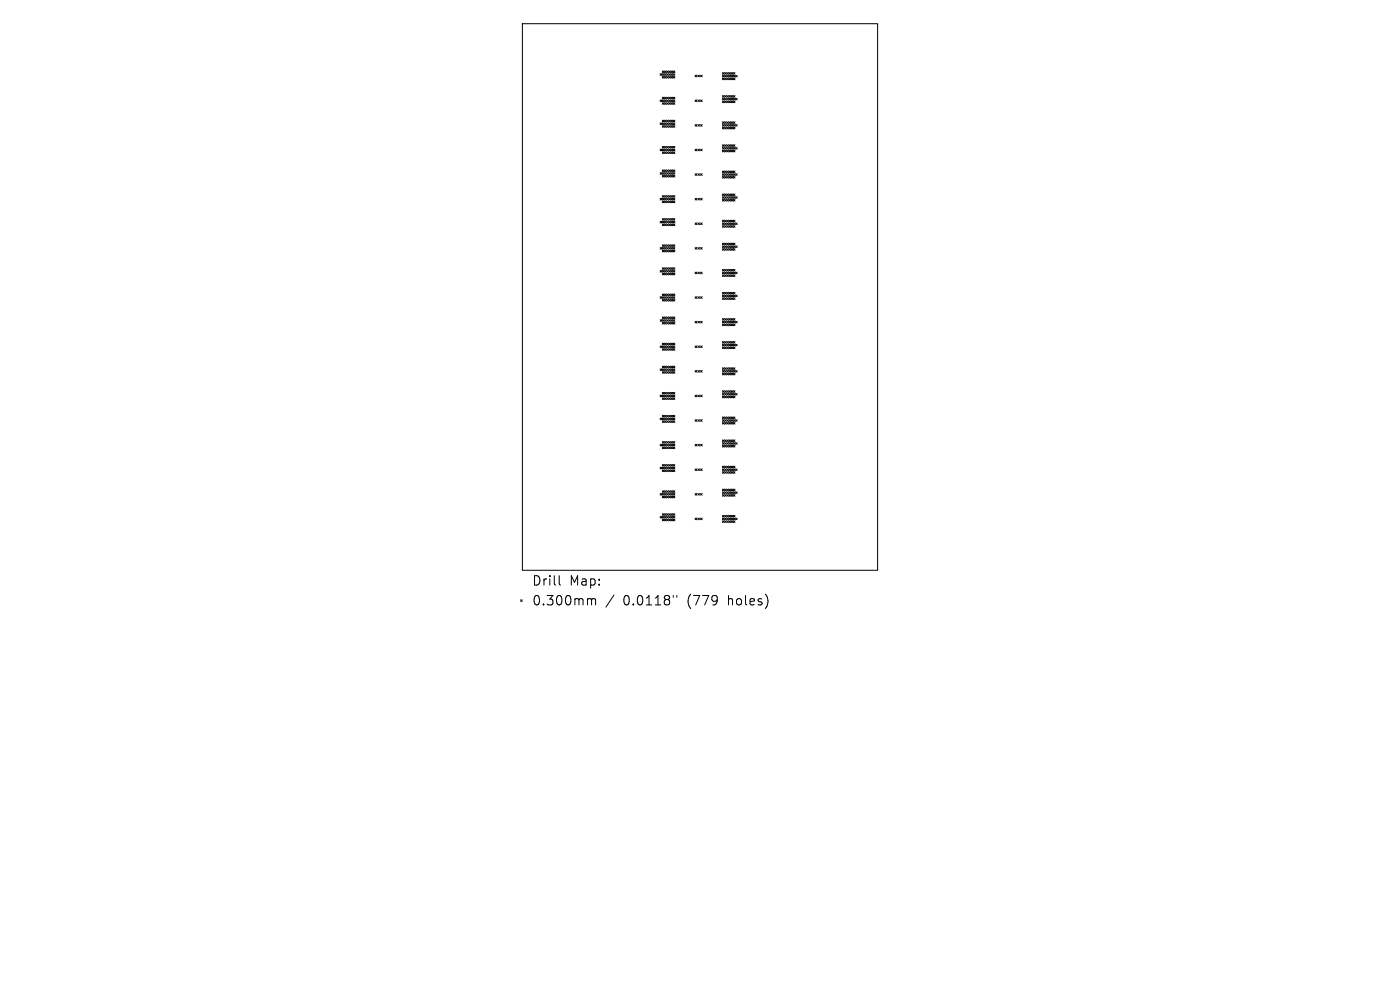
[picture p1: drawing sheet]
<svg xmlns="http://www.w3.org/2000/svg" width="297mm" height="210mm" viewBox="0 0 297 210" stroke-linecap="round" stroke-linejoin="round" font-family="sans-serif">
<defs><g id="words">
<g font-size="2.8">
<text x="112.8" y="124.5">Drill</text>
<text x="120.8" y="124.5">Map:</text>
<text x="112.8" y="128.7">0.300mm</text>
<text x="132.2" y="128.7">0.0118&quot;</text>
<text x="146" y="128.7">(779</text>
<text x="154.7" y="128.7">holes)</text>
</g>
</g></defs>
<g fill="none" stroke="#000" stroke-width=".21">
<path d="M110.8 5h75.4v116h-75.4zM140 15.6l.4 .4M140.4 15.6l-.4 .4M140.5 15.1l.3 .3M140.5 15.6l.3 .4M140.5 16.2l.3 .4M140.8 15.1l-.3 .3M140.8 15.6l-.3 .4M140.8 16.2l-.3 .4M141 15.1l.3 .3M141 15.6l.3 .4M141 16.2l.3 .4"/>
<path d="M141.3 15.1l-.3 .3M141.3 15.6l-.3 .4M141.3 16.2l-.3 .4M141.4 15.1l.4 .3M141.4 15.6l.4 .4M141.4 16.2l.4 .4M141.8 15.1l-.4 .3M141.8 15.6l-.4 .4M141.8 16.2l-.4 .4M141.9 15.1l.3 .3M141.9 15.6l.3 .4M141.9 16.2l.3 .4"/>
<path d="M142.2 15.1l-.3 .3M142.2 15.6l-.3 .4M142.2 16.2l-.3 .4M142.4 15.1l.3 .3M142.4 15.6l.3 .4M142.4 16.2l.3 .4M142.7 15.1l-.3 .3M142.7 15.6l-.3 .4M142.7 16.2l-.3 .4M142.8 15.1l.4 .3M142.8 15.6l.4 .4M142.8 16.2l.4 .4"/>
<path d="M143.2 15.1l-.4 .3M143.2 15.6l-.4 .4M143.2 16.2l-.4 .4M147.5 15.9l.3 .4M147.8 15.9l-.3 .4M148 15.9l.4 .4M148.4 15.9l-.4 .4M148.6 15.9l.4 .4M149 15.9l-.4 .4M153.3 15.4l.3 .4M153.3 16l.3 .3M153.3 16.6l.3 .3"/>
<path d="M153.6 15.4l-.3 .4M153.6 16l-.3 .3M153.6 16.6l-.3 .3M153.7 15.4l.4 .4M153.7 16l.4 .3M153.7 16.6l.4 .3M154.1 15.4l-.4 .4M154.1 16l-.4 .3M154.1 16.6l-.4 .3M154.2 15.4l.3 .4M154.2 16l.3 .3M154.2 16.6l.3 .3"/>
<path d="M154.5 15.4l-.3 .4M154.5 16l-.3 .3M154.5 16.6l-.3 .3M154.6 15.4l.4 .4M154.6 16l.4 .3M154.6 16.6l.4 .3M155 15.4l-.4 .4M155 16l-.4 .3M155 16.6l-.4 .3M155.1 15.4l.4 .4M155.1 16l.4 .3M155.1 16.6l.4 .3"/>
<path d="M155.5 16.6l-.4 .3M155.5 15.4l-.4 .4M155.5 16l-.4 .3M155.6 15.4l.3 .4M155.6 16l.3 .3M155.6 16.6l.3 .3M155.9 16l-.3 .3M155.9 16.6l-.3 .3M155.9 15.4l-.3 .4M156 16l.4 .3M156.4 16l-.4 .3M140 21.2l.4 .4"/>
<path d="M140 26.1l.4 .3M140 31.6l.4 .4M140 36.6l.4 .4M140.4 21.2l-.4 .4M140.4 26.1l-.4 .3M140.4 31.6l-.4 .4M140.4 36.6l-.4 .4M140.5 20.6l.3 .4M140.5 21.2l.3 .4M140.5 21.8l.3 .3M140.5 25.5l.3 .3M140.5 26.1l.3 .3"/>
<path d="M140.5 26.7l.3 .3M140.5 31.1l.3 .3M140.5 31.6l.3 .4M140.5 32.2l.3 .4M140.5 36l.3 .4M140.5 36.6l.3 .4M140.5 37.2l.3 .4M140.8 20.6l-.3 .4M140.8 21.2l-.3 .4M140.8 21.8l-.3 .3M140.8 25.5l-.3 .3M140.8 26.1l-.3 .3"/>
<path d="M140.8 26.7l-.3 .3M140.8 31.1l-.3 .3M140.8 31.6l-.3 .4M140.8 32.2l-.3 .4M140.8 36l-.3 .4M140.8 36.6l-.3 .4M140.8 37.2l-.3 .4M141 20.6l.3 .4M141 21.2l.3 .4M141 21.8l.3 .3M141 25.5l.3 .3M141 26.1l.3 .3"/>
<path d="M141 26.7l.3 .3M141 31.1l.3 .3M141 31.6l.3 .4M141 32.2l.3 .4M141 36l.3 .4M141 36.6l.3 .4M141 37.2l.3 .4M141.3 20.6l-.3 .4M141.3 21.2l-.3 .4M141.3 21.8l-.3 .3M141.3 25.5l-.3 .3M141.3 26.1l-.3 .3"/>
<path d="M141.3 26.7l-.3 .3M141.3 31.1l-.3 .3M141.3 31.6l-.3 .4M141.3 32.2l-.3 .4M141.3 36l-.3 .4M141.3 36.6l-.3 .4M141.3 37.2l-.3 .4M141.4 20.6l.4 .4M141.4 21.2l.4 .4M141.4 21.8l.4 .3M141.4 25.5l.4 .3M141.4 26.1l.4 .3"/>
<path d="M141.4 26.7l.4 .3M141.4 31.1l.4 .3M141.4 31.6l.4 .4M141.4 32.2l.4 .4M141.4 36l.4 .4M141.4 36.6l.4 .4M141.4 37.2l.4 .4M141.8 20.6l-.4 .4M141.8 21.2l-.4 .4M141.8 21.8l-.4 .3M141.8 25.5l-.4 .3M141.8 26.1l-.4 .3"/>
<path d="M141.8 26.7l-.4 .3M141.8 31.1l-.4 .3M141.8 31.6l-.4 .4M141.8 32.2l-.4 .4M141.8 36l-.4 .4M141.8 36.6l-.4 .4M141.8 37.2l-.4 .4M141.9 20.6l.3 .4M141.9 21.2l.3 .4M141.9 21.8l.3 .3M141.9 25.5l.3 .3M141.9 26.1l.3 .3"/>
<path d="M141.9 26.7l.3 .3M141.9 31.1l.3 .3M141.9 31.6l.3 .4M141.9 32.2l.3 .4M141.9 36l.3 .4M141.9 36.6l.3 .4M141.9 37.2l.3 .4M142.2 20.6l-.3 .4M142.2 21.2l-.3 .4M142.2 21.8l-.3 .3M142.2 25.5l-.3 .3M142.2 26.1l-.3 .3"/>
<path d="M142.2 26.7l-.3 .3M142.2 31.1l-.3 .3M142.2 31.6l-.3 .4M142.2 32.2l-.3 .4M142.2 36l-.3 .4M142.2 36.6l-.3 .4M142.2 37.2l-.3 .4M142.4 20.6l.3 .4M142.4 21.2l.3 .4M142.4 21.8l.3 .3M142.4 25.5l.3 .3M142.4 26.1l.3 .3"/>
<path d="M142.4 26.7l.3 .3M142.4 31.1l.3 .3M142.4 31.6l.3 .4M142.4 32.2l.3 .4M142.4 36l.3 .4M142.4 36.6l.3 .4M142.4 37.2l.3 .4M142.7 20.6l-.3 .4M142.7 21.2l-.3 .4M142.7 21.8l-.3 .3M142.7 25.5l-.3 .3M142.7 26.1l-.3 .3"/>
<path d="M142.7 26.7l-.3 .3M142.7 31.1l-.3 .3M142.7 31.6l-.3 .4M142.7 32.2l-.3 .4M142.7 36l-.3 .4M142.7 36.6l-.3 .4M142.7 37.2l-.3 .4M142.8 20.6l.4 .4M142.8 21.2l.4 .4M142.8 21.8l.4 .3M142.8 25.5l.4 .3M142.8 26.1l.4 .3"/>
<path d="M142.8 26.7l.4 .3M142.8 31.1l.4 .3M142.8 31.6l.4 .4M142.8 32.2l.4 .4M142.8 36l.4 .4M142.8 36.6l.4 .4M142.8 37.2l.4 .4M143.2 20.6l-.4 .4M143.2 21.2l-.4 .4M143.2 21.8l-.4 .3M143.2 25.5l-.4 .3M143.2 26.1l-.4 .3"/>
<path d="M143.2 26.7l-.4 .3M143.2 31.1l-.4 .3M143.2 31.6l-.4 .4M143.2 32.2l-.4 .4M143.2 36l-.4 .4M143.2 36.6l-.4 .4M143.2 37.2l-.4 .4M147.5 21.2l.3 .4M147.5 31.6l.3 .4M147.5 36.9l.3 .3M147.5 26.4l.3 .4M147.8 31.6l-.3 .4"/>
<path d="M147.8 26.4l-.3 .4M147.8 36.9l-.3 .3M147.8 21.2l-.3 .4M148 21.2l.4 .4M148 31.6l.4 .4M148 26.4l.4 .4M148 36.9l.4 .3M148.4 26.4l-.4 .4M148.4 36.9l-.4 .3M148.4 21.2l-.4 .4M148.4 31.6l-.4 .4M148.6 26.4l.4 .4"/>
<path d="M148.6 36.9l.4 .3M148.6 21.2l.4 .4M148.6 31.6l.4 .4M149 26.4l-.4 .4M149 36.9l-.4 .3M149 21.2l-.4 .4M149 31.6l-.4 .4M153.3 26.4l.3 .4M153.3 27l.3 .3M153.3 37.4l.3 .4M153.3 36.3l.3 .3M153.3 20.3l.3 .3"/>
<path d="M153.3 20.9l.3 .3M153.3 21.4l.3 .4M153.3 25.8l.3 .4M153.3 30.7l.3 .4M153.3 31.3l.3 .3M153.3 31.9l.3 .3M153.3 36.9l.3 .3M153.6 20.3l-.3 .3M153.6 20.9l-.3 .3M153.6 25.8l-.3 .4M153.6 30.7l-.3 .4M153.6 31.3l-.3 .3"/>
<path d="M153.6 36.3l-.3 .3M153.6 36.9l-.3 .3M153.6 27l-.3 .3M153.6 37.4l-.3 .4M153.6 21.4l-.3 .4M153.6 26.4l-.3 .4M153.6 31.9l-.3 .3M153.7 26.4l.4 .4M153.7 36.9l.4 .3M153.7 37.4l.4 .4M153.7 20.3l.4 .3M153.7 20.9l.4 .3"/>
<path d="M153.7 21.4l.4 .4M153.7 25.8l.4 .4M153.7 27l.4 .3M153.7 30.7l.4 .4M153.7 31.3l.4 .3M153.7 31.9l.4 .3M153.7 36.3l.4 .3M154.1 20.3l-.4 .3M154.1 25.8l-.4 .4M154.1 30.7l-.4 .4M154.1 31.3l-.4 .3M154.1 20.9l-.4 .3"/>
<path d="M154.1 21.4l-.4 .4M154.1 26.4l-.4 .4M154.1 27l-.4 .3M154.1 31.9l-.4 .3M154.1 36.3l-.4 .3M154.1 36.9l-.4 .3M154.1 37.4l-.4 .4M154.2 26.4l.3 .4M154.2 36.9l.3 .3M154.2 37.4l.3 .4M154.2 20.3l.3 .3M154.2 20.9l.3 .3"/>
<path d="M154.2 21.4l.3 .4M154.2 25.8l.3 .4M154.2 27l.3 .3M154.2 30.7l.3 .4M154.2 31.3l.3 .3M154.2 31.9l.3 .3M154.2 36.3l.3 .3M154.5 20.3l-.3 .3M154.5 20.9l-.3 .3M154.5 25.8l-.3 .4M154.5 30.7l-.3 .4M154.5 31.3l-.3 .3"/>
<path d="M154.5 21.4l-.3 .4M154.5 26.4l-.3 .4M154.5 27l-.3 .3M154.5 31.9l-.3 .3M154.5 36.3l-.3 .3M154.5 36.9l-.3 .3M154.5 37.4l-.3 .4M154.6 20.3l.4 .3M154.6 20.9l.4 .3M154.6 21.4l.4 .4M154.6 25.8l.4 .4M154.6 26.4l.4 .4"/>
<path d="M154.6 27l.4 .3M154.6 30.7l.4 .4M154.6 31.3l.4 .3M154.6 31.9l.4 .3M154.6 36.3l.4 .3M154.6 36.9l.4 .3M154.6 37.4l.4 .4M155 20.3l-.4 .3M155 20.9l-.4 .3M155 21.4l-.4 .4M155 25.8l-.4 .4M155 26.4l-.4 .4"/>
<path d="M155 27l-.4 .3M155 30.7l-.4 .4M155 31.3l-.4 .3M155 31.9l-.4 .3M155 36.3l-.4 .3M155 36.9l-.4 .3M155 37.4l-.4 .4M155.1 36.3l.4 .3M155.1 20.3l.4 .3M155.1 20.9l.4 .3M155.1 21.4l.4 .4M155.1 25.8l.4 .4"/>
<path d="M155.1 26.4l.4 .4M155.1 27l.4 .3M155.1 30.7l.4 .4M155.1 31.3l.4 .3M155.1 31.9l.4 .3M155.1 36.9l.4 .3M155.1 37.4l.4 .4M155.5 27l-.4 .3M155.5 31.9l-.4 .3M155.5 37.4l-.4 .4M155.5 21.4l-.4 .4M155.5 20.3l-.4 .3"/>
<path d="M155.5 20.9l-.4 .3M155.5 25.8l-.4 .4M155.5 26.4l-.4 .4M155.5 30.7l-.4 .4M155.5 31.3l-.4 .3M155.5 36.3l-.4 .3M155.5 36.9l-.4 .3M155.6 31.3l.3 .3M155.6 20.3l.3 .3M155.6 20.9l.3 .3M155.6 21.4l.3 .4M155.6 25.8l.3 .4"/>
<path d="M155.6 26.4l.3 .4M155.6 27l.3 .3M155.6 30.7l.3 .4M155.6 31.9l.3 .3M155.6 36.3l.3 .3M155.6 36.9l.3 .3M155.6 37.4l.3 .4M155.9 26.4l-.3 .4M155.9 27l-.3 .3M155.9 31.3l-.3 .3M155.9 31.9l-.3 .3M155.9 37.4l-.3 .4"/>
<path d="M155.9 21.4l-.3 .4M155.9 20.3l-.3 .3M155.9 20.9l-.3 .3M155.9 25.8l-.3 .4M155.9 30.7l-.3 .4M155.9 36.3l-.3 .3M155.9 36.9l-.3 .3M156 31.3l.4 .3M156 20.9l.4 .3M156 26.4l.4 .4M156 36.9l.4 .3M156.4 26.4l-.4 .4"/>
<path d="M156.4 36.9l-.4 .3M156.4 20.9l-.4 .3M156.4 31.3l-.4 .3M140 42.1l.4 .3M140 46.9l.4 .4M140 52.5l.4 .4M140 57.4l.4 .3M140.4 42.1l-.4 .3M140.4 46.9l-.4 .4M140.4 52.5l-.4 .4M140.4 57.4l-.4 .3M140.5 41.5l.3 .3"/>
<path d="M140.5 42.1l.3 .3M140.5 42.7l.3 .3M140.5 46.4l.3 .3M140.5 46.9l.3 .4M140.5 47.5l.3 .4M140.5 51.9l.3 .4M140.5 52.5l.3 .4M140.5 53.1l.3 .3M140.5 56.8l.3 .3M140.5 57.4l.3 .3M140.5 58l.3 .3M140.8 41.5l-.3 .3"/>
<path d="M140.8 42.1l-.3 .3M140.8 42.7l-.3 .3M140.8 46.4l-.3 .3M140.8 46.9l-.3 .4M140.8 47.5l-.3 .4M140.8 51.9l-.3 .4M140.8 52.5l-.3 .4M140.8 53.1l-.3 .3M140.8 56.8l-.3 .3M140.8 57.4l-.3 .3M140.8 58l-.3 .3M141 41.5l.3 .3"/>
<path d="M141 42.1l.3 .3M141 42.7l.3 .3M141 46.4l.3 .3M141 46.9l.3 .4M141 47.5l.3 .4M141 51.9l.3 .4M141 52.5l.3 .4M141 53.1l.3 .3M141 56.8l.3 .3M141 57.4l.3 .3M141 58l.3 .3M141.3 41.5l-.3 .3"/>
<path d="M141.3 42.1l-.3 .3M141.3 42.7l-.3 .3M141.3 46.4l-.3 .3M141.3 46.9l-.3 .4M141.3 47.5l-.3 .4M141.3 51.9l-.3 .4M141.3 52.5l-.3 .4M141.3 53.1l-.3 .3M141.3 56.8l-.3 .3M141.3 57.4l-.3 .3M141.3 58l-.3 .3M141.4 41.5l.4 .3"/>
<path d="M141.4 42.1l.4 .3M141.4 42.7l.4 .3M141.4 46.4l.4 .3M141.4 46.9l.4 .4M141.4 47.5l.4 .4M141.4 51.9l.4 .4M141.4 52.5l.4 .4M141.4 53.1l.4 .3M141.4 56.8l.4 .3M141.4 57.4l.4 .3M141.4 58l.4 .3M141.8 41.5l-.4 .3"/>
<path d="M141.8 42.1l-.4 .3M141.8 42.7l-.4 .3M141.8 46.4l-.4 .3M141.8 46.9l-.4 .4M141.8 47.5l-.4 .4M141.8 51.9l-.4 .4M141.8 52.5l-.4 .4M141.8 53.1l-.4 .3M141.8 56.8l-.4 .3M141.8 57.4l-.4 .3M141.8 58l-.4 .3M141.9 41.5l.3 .3"/>
<path d="M141.9 42.1l.3 .3M141.9 42.7l.3 .3M141.9 46.4l.3 .3M141.9 46.9l.3 .4M141.9 47.5l.3 .4M141.9 51.9l.3 .4M141.9 52.5l.3 .4M141.9 53.1l.3 .3M141.9 56.8l.3 .3M141.9 57.4l.3 .3M141.9 58l.3 .3M142.2 41.5l-.3 .3"/>
<path d="M142.2 42.1l-.3 .3M142.2 42.7l-.3 .3M142.2 46.4l-.3 .3M142.2 46.9l-.3 .4M142.2 47.5l-.3 .4M142.2 51.9l-.3 .4M142.2 52.5l-.3 .4M142.2 53.1l-.3 .3M142.2 56.8l-.3 .3M142.2 57.4l-.3 .3M142.2 58l-.3 .3M142.4 41.5l.3 .3"/>
<path d="M142.4 42.1l.3 .3M142.4 42.7l.3 .3M142.4 46.4l.3 .3M142.4 46.9l.3 .4M142.4 47.5l.3 .4M142.4 51.9l.3 .4M142.4 52.5l.3 .4M142.4 53.1l.3 .3M142.4 56.8l.3 .3M142.4 57.4l.3 .3M142.4 58l.3 .3M142.7 41.5l-.3 .3"/>
<path d="M142.7 42.1l-.3 .3M142.7 42.7l-.3 .3M142.7 46.4l-.3 .3M142.7 46.9l-.3 .4M142.7 47.5l-.3 .4M142.7 51.9l-.3 .4M142.7 52.5l-.3 .4M142.7 53.1l-.3 .3M142.7 56.8l-.3 .3M142.7 57.4l-.3 .3M142.7 58l-.3 .3M142.8 41.5l.4 .3"/>
<path d="M142.8 42.1l.4 .3M142.8 42.7l.4 .3M142.8 46.4l.4 .3M142.8 46.9l.4 .4M142.8 47.5l.4 .4M142.8 51.9l.4 .4M142.8 52.5l.4 .4M142.8 53.1l.4 .3M142.8 56.8l.4 .3M142.8 57.4l.4 .3M142.8 58l.4 .3M143.2 41.5l-.4 .3"/>
<path d="M143.2 42.1l-.4 .3M143.2 42.7l-.4 .3M143.2 46.4l-.4 .3M143.2 46.9l-.4 .4M143.2 47.5l-.4 .4M143.2 51.9l-.4 .4M143.2 52.5l-.4 .4M143.2 53.1l-.4 .3M143.2 56.8l-.4 .3M143.2 57.4l-.4 .3M143.2 58l-.4 .3M147.5 52.5l.3 .4"/>
<path d="M147.5 47.3l.3 .3M147.5 57.7l.3 .4M147.5 42.1l.3 .3M147.8 47.3l-.3 .3M147.8 57.7l-.3 .4M147.8 42.1l-.3 .3M147.8 52.5l-.3 .4M148 52.5l.4 .4M148 47.3l.4 .3M148 57.7l.4 .4M148 42.1l.4 .3M148.4 47.3l-.4 .3"/>
<path d="M148.4 57.7l-.4 .4M148.4 42.1l-.4 .3M148.4 52.5l-.4 .4M148.6 47.3l.4 .3M148.6 57.7l.4 .4M148.6 42.1l.4 .3M148.6 52.5l.4 .4M149 47.3l-.4 .3M149 57.7l-.4 .4M149 42.1l-.4 .3M149 52.5l-.4 .4M153.3 57.7l.3 .4"/>
<path d="M153.3 58.3l.3 .4M153.3 47.9l.3 .3M153.3 47.3l.3 .3M153.3 46.7l.3 .4M153.3 41.1l.3 .4M153.3 41.7l.3 .4M153.3 42.3l.3 .4M153.3 51.6l.3 .3M153.3 52.2l.3 .3M153.3 52.7l.3 .4M153.3 57.1l.3 .4M153.6 41.1l-.3 .4"/>
<path d="M153.6 51.6l-.3 .3M153.6 52.2l-.3 .3M153.6 46.7l-.3 .4M153.6 57.1l-.3 .4M153.6 47.3l-.3 .3M153.6 57.7l-.3 .4M153.6 47.9l-.3 .3M153.6 58.3l-.3 .4M153.6 41.7l-.3 .4M153.6 42.3l-.3 .4M153.6 52.7l-.3 .4M153.7 57.7l.4 .4"/>
<path d="M153.7 41.1l.4 .4M153.7 41.7l.4 .4M153.7 42.3l.4 .4M153.7 46.7l.4 .4M153.7 47.3l.4 .3M153.7 47.9l.4 .3M153.7 51.6l.4 .3M153.7 52.2l.4 .3M153.7 52.7l.4 .4M153.7 57.1l.4 .4M153.7 58.3l.4 .4M154.1 41.1l-.4 .4"/>
<path d="M154.1 41.7l-.4 .4M154.1 51.6l-.4 .3M154.1 52.2l-.4 .3M154.1 42.3l-.4 .4M154.1 46.7l-.4 .4M154.1 47.3l-.4 .3M154.1 47.9l-.4 .3M154.1 52.7l-.4 .4M154.1 57.1l-.4 .4M154.1 57.7l-.4 .4M154.1 58.3l-.4 .4M154.2 47.9l.3 .3"/>
<path d="M154.2 57.7l.3 .4M154.2 41.1l.3 .4M154.2 41.7l.3 .4M154.2 42.3l.3 .4M154.2 46.7l.3 .4M154.2 47.3l.3 .3M154.2 51.6l.3 .3M154.2 52.2l.3 .3M154.2 52.7l.3 .4M154.2 57.1l.3 .4M154.2 58.3l.3 .4M154.5 41.1l-.3 .4"/>
<path d="M154.5 41.7l-.3 .4M154.5 51.6l-.3 .3M154.5 52.2l-.3 .3M154.5 42.3l-.3 .4M154.5 46.7l-.3 .4M154.5 47.3l-.3 .3M154.5 47.9l-.3 .3M154.5 52.7l-.3 .4M154.5 57.1l-.3 .4M154.5 57.7l-.3 .4M154.5 58.3l-.3 .4M154.6 47.9l.4 .3"/>
<path d="M154.6 41.1l.4 .4M154.6 41.7l.4 .4M154.6 42.3l.4 .4M154.6 46.7l.4 .4M154.6 47.3l.4 .3M154.6 51.6l.4 .3M154.6 52.2l.4 .3M154.6 52.7l.4 .4M154.6 57.1l.4 .4M154.6 57.7l.4 .4M154.6 58.3l.4 .4M155 41.1l-.4 .4"/>
<path d="M155 41.7l-.4 .4M155 42.3l-.4 .4M155 46.7l-.4 .4M155 47.3l-.4 .3M155 47.9l-.4 .3M155 51.6l-.4 .3M155 52.2l-.4 .3M155 52.7l-.4 .4M155 57.1l-.4 .4M155 57.7l-.4 .4M155 58.3l-.4 .4M155.1 41.1l.4 .4"/>
<path d="M155.1 41.7l.4 .4M155.1 42.3l.4 .4M155.1 46.7l.4 .4M155.1 47.3l.4 .3M155.1 47.9l.4 .3M155.1 51.6l.4 .3M155.1 52.2l.4 .3M155.1 52.7l.4 .4M155.1 57.1l.4 .4M155.1 57.7l.4 .4M155.1 58.3l.4 .4M155.5 42.3l-.4 .4"/>
<path d="M155.5 47.9l-.4 .3M155.5 52.7l-.4 .4M155.5 58.3l-.4 .4M155.5 41.1l-.4 .4M155.5 41.7l-.4 .4M155.5 46.7l-.4 .4M155.5 47.3l-.4 .3M155.5 51.6l-.4 .3M155.5 52.2l-.4 .3M155.5 57.1l-.4 .4M155.5 57.7l-.4 .4M155.6 52.2l.3 .3"/>
<path d="M155.6 41.1l.3 .4M155.6 46.7l.3 .4M155.6 47.3l.3 .3M155.6 57.7l.3 .4M155.6 41.7l.3 .4M155.6 42.3l.3 .4M155.6 47.9l.3 .3M155.6 51.6l.3 .3M155.6 52.7l.3 .4M155.6 57.1l.3 .4M155.6 58.3l.3 .4M155.9 41.7l-.3 .4"/>
<path d="M155.9 42.3l-.3 .4M155.9 47.3l-.3 .3M155.9 47.9l-.3 .3M155.9 52.7l-.3 .4M155.9 57.7l-.3 .4M155.9 58.3l-.3 .4M155.9 41.1l-.3 .4M155.9 46.7l-.3 .4M155.9 51.6l-.3 .3M155.9 52.2l-.3 .3M155.9 57.1l-.3 .4M156 57.7l.4 .4"/>
<path d="M156 41.7l.4 .4M156 47.3l.4 .3M156 52.2l.4 .3M156.4 41.7l-.4 .4M156.4 47.3l-.4 .3M156.4 52.2l-.4 .3M156.4 57.7l-.4 .4M140 62.9l.4 .4M140 67.8l.4 .4M140 73.4l.4 .3M140 78.2l.4 .4M140.4 62.9l-.4 .4"/>
<path d="M140.4 67.8l-.4 .4M140.4 73.4l-.4 .3M140.4 78.2l-.4 .4M140.5 62.4l.3 .3M140.5 62.9l.3 .4M140.5 63.5l.3 .4M140.5 67.2l.3 .4M140.5 67.8l.3 .4M140.5 68.4l.3 .3M140.5 72.8l.3 .3M140.5 73.4l.3 .3M140.5 74l.3 .3"/>
<path d="M140.5 77.7l.3 .3M140.5 78.2l.3 .4M140.5 78.8l.3 .4M140.8 62.4l-.3 .3M140.8 62.9l-.3 .4M140.8 63.5l-.3 .4M140.8 67.2l-.3 .4M140.8 67.8l-.3 .4M140.8 68.4l-.3 .3M140.8 72.8l-.3 .3M140.8 73.4l-.3 .3M140.8 74l-.3 .3"/>
<path d="M140.8 77.7l-.3 .3M140.8 78.2l-.3 .4M140.8 78.8l-.3 .4M141 62.4l.3 .3M141 62.9l.3 .4M141 63.5l.3 .4M141 67.2l.3 .4M141 67.8l.3 .4M141 68.4l.3 .3M141 72.8l.3 .3M141 73.4l.3 .3M141 74l.3 .3"/>
<path d="M141 77.7l.3 .3M141 78.2l.3 .4M141 78.8l.3 .4M141.3 62.4l-.3 .3M141.3 62.9l-.3 .4M141.3 63.5l-.3 .4M141.3 67.2l-.3 .4M141.3 67.8l-.3 .4M141.3 68.4l-.3 .3M141.3 72.8l-.3 .3M141.3 73.4l-.3 .3M141.3 74l-.3 .3"/>
<path d="M141.3 77.7l-.3 .3M141.3 78.2l-.3 .4M141.3 78.8l-.3 .4M141.4 62.4l.4 .3M141.4 62.9l.4 .4M141.4 63.5l.4 .4M141.4 67.2l.4 .4M141.4 67.8l.4 .4M141.4 68.4l.4 .3M141.4 72.8l.4 .3M141.4 73.4l.4 .3M141.4 74l.4 .3"/>
<path d="M141.4 77.7l.4 .3M141.4 78.2l.4 .4M141.4 78.8l.4 .4M141.8 62.4l-.4 .3M141.8 62.9l-.4 .4M141.8 63.5l-.4 .4M141.8 67.2l-.4 .4M141.8 67.8l-.4 .4M141.8 68.4l-.4 .3M141.8 72.8l-.4 .3M141.8 73.4l-.4 .3M141.8 74l-.4 .3"/>
<path d="M141.8 77.7l-.4 .3M141.8 78.2l-.4 .4M141.8 78.8l-.4 .4M141.9 62.4l.3 .3M141.9 62.9l.3 .4M141.9 63.5l.3 .4M141.9 67.2l.3 .4M141.9 67.8l.3 .4M141.9 68.4l.3 .3M141.9 72.8l.3 .3M141.9 73.4l.3 .3M141.9 74l.3 .3"/>
<path d="M141.9 77.7l.3 .3M141.9 78.2l.3 .4M141.9 78.8l.3 .4M142.2 62.4l-.3 .3M142.2 62.9l-.3 .4M142.2 63.5l-.3 .4M142.2 67.2l-.3 .4M142.2 67.8l-.3 .4M142.2 68.4l-.3 .3M142.2 72.8l-.3 .3M142.2 73.4l-.3 .3M142.2 74l-.3 .3"/>
<path d="M142.2 77.7l-.3 .3M142.2 78.2l-.3 .4M142.2 78.8l-.3 .4M142.4 62.4l.3 .3M142.4 62.9l.3 .4M142.4 63.5l.3 .4M142.4 67.2l.3 .4M142.4 67.8l.3 .4M142.4 68.4l.3 .3M142.4 72.8l.3 .3M142.4 73.4l.3 .3M142.4 74l.3 .3"/>
<path d="M142.4 77.7l.3 .3M142.4 78.2l.3 .4M142.4 78.8l.3 .4M142.7 62.4l-.3 .3M142.7 62.9l-.3 .4M142.7 63.5l-.3 .4M142.7 67.2l-.3 .4M142.7 67.8l-.3 .4M142.7 68.4l-.3 .3M142.7 72.8l-.3 .3M142.7 73.4l-.3 .3M142.7 74l-.3 .3"/>
<path d="M142.7 77.7l-.3 .3M142.7 78.2l-.3 .4M142.7 78.8l-.3 .4M142.8 62.4l.4 .3M142.8 62.9l.4 .4M142.8 63.5l.4 .4M142.8 67.2l.4 .4M142.8 67.8l.4 .4M142.8 68.4l.4 .3M142.8 72.8l.4 .3M142.8 73.4l.4 .3M142.8 74l.4 .3"/>
<path d="M142.8 77.7l.4 .3M142.8 78.2l.4 .4M142.8 78.8l.4 .4M143.2 62.4l-.4 .3M143.2 62.9l-.4 .4M143.2 63.5l-.4 .4M143.2 67.2l-.4 .4M143.2 67.8l-.4 .4M143.2 68.4l-.4 .3M143.2 72.8l-.4 .3M143.2 73.4l-.4 .3M143.2 74l-.4 .3"/>
<path d="M143.2 77.7l-.4 .3M143.2 78.2l-.4 .4M143.2 78.8l-.4 .4M147.5 62.9l.3 .4M147.5 73.4l.3 .3M147.5 68.2l.3 .3M147.5 78.6l.3 .3M147.8 68.2l-.3 .3M147.8 78.6l-.3 .3M147.8 62.9l-.3 .4M147.8 73.4l-.3 .3M148 62.9l.4 .4"/>
<path d="M148 73.4l.4 .3M148 68.2l.4 .3M148 78.6l.4 .3M148.4 68.2l-.4 .3M148.4 78.6l-.4 .3M148.4 62.9l-.4 .4M148.4 73.4l-.4 .3M148.6 68.2l.4 .3M148.6 62.9l.4 .4M148.6 73.4l.4 .3M148.6 78.6l.4 .3M149 68.2l-.4 .3"/>
<path d="M149 78.6l-.4 .3M149 62.9l-.4 .4M149 73.4l-.4 .3M153.3 68.7l.3 .4M153.3 78.6l.3 .3M153.3 67.6l.3 .3M153.3 78l.3 .4M153.3 62l.3 .4M153.3 62.6l.3 .3M153.3 63.2l.3 .3M153.3 68.2l.3 .3M153.3 72.5l.3 .3"/>
<path d="M153.3 73l.3 .4M153.3 73.6l.3 .4M153.3 79.2l.3 .3M153.6 62l-.3 .4M153.6 62.6l-.3 .3M153.6 72.5l-.3 .3M153.6 73l-.3 .4M153.6 67.6l-.3 .3M153.6 78l-.3 .4M153.6 68.2l-.3 .3M153.6 78.6l-.3 .3M153.6 68.7l-.3 .4"/>
<path d="M153.6 79.2l-.3 .3M153.6 63.2l-.3 .3M153.6 73.6l-.3 .4M153.7 68.2l.4 .3M153.7 68.7l.4 .4M153.7 62l.4 .4M153.7 62.6l.4 .3M153.7 63.2l.4 .3M153.7 67.6l.4 .3M153.7 72.5l.4 .3M153.7 73l.4 .4M153.7 73.6l.4 .4"/>
<path d="M153.7 78l.4 .4M153.7 78.6l.4 .3M153.7 79.2l.4 .3M154.1 62l-.4 .4M154.1 62.6l-.4 .3M154.1 72.5l-.4 .3M154.1 73l-.4 .4M154.1 63.2l-.4 .3M154.1 67.6l-.4 .3M154.1 68.2l-.4 .3M154.1 68.7l-.4 .4M154.1 73.6l-.4 .4"/>
<path d="M154.1 78l-.4 .4M154.1 78.6l-.4 .3M154.1 79.2l-.4 .3M154.2 68.2l.3 .3M154.2 68.7l.3 .4M154.2 79.2l.3 .3M154.2 62l.3 .4M154.2 62.6l.3 .3M154.2 63.2l.3 .3M154.2 67.6l.3 .3M154.2 72.5l.3 .3M154.2 73l.3 .4"/>
<path d="M154.2 73.6l.3 .4M154.2 78l.3 .4M154.2 78.6l.3 .3M154.5 62l-.3 .4M154.5 62.6l-.3 .3M154.5 72.5l-.3 .3M154.5 73l-.3 .4M154.5 63.2l-.3 .3M154.5 67.6l-.3 .3M154.5 68.2l-.3 .3M154.5 68.7l-.3 .4M154.5 73.6l-.3 .4"/>
<path d="M154.5 78l-.3 .4M154.5 78.6l-.3 .3M154.5 79.2l-.3 .3M154.6 62l.4 .4M154.6 62.6l.4 .3M154.6 63.2l.4 .3M154.6 67.6l.4 .3M154.6 68.2l.4 .3M154.6 68.7l.4 .4M154.6 72.5l.4 .3M154.6 73l.4 .4M154.6 73.6l.4 .4"/>
<path d="M154.6 78l.4 .4M154.6 78.6l.4 .3M154.6 79.2l.4 .3M155 62l-.4 .4M155 62.6l-.4 .3M155 63.2l-.4 .3M155 67.6l-.4 .3M155 68.2l-.4 .3M155 68.7l-.4 .4M155 72.5l-.4 .3M155 73l-.4 .4M155 73.6l-.4 .4"/>
<path d="M155 78l-.4 .4M155 78.6l-.4 .3M155 79.2l-.4 .3M155.1 67.6l.4 .3M155.1 72.5l.4 .3M155.1 62l.4 .4M155.1 62.6l.4 .3M155.1 63.2l.4 .3M155.1 68.2l.4 .3M155.1 68.7l.4 .4M155.1 73l.4 .4M155.1 73.6l.4 .4"/>
<path d="M155.1 78l.4 .4M155.1 78.6l.4 .3M155.1 79.2l.4 .3M155.5 63.2l-.4 .3M155.5 68.7l-.4 .4M155.5 73.6l-.4 .4M155.5 79.2l-.4 .3M155.5 62l-.4 .4M155.5 62.6l-.4 .3M155.5 67.6l-.4 .3M155.5 68.2l-.4 .3M155.5 72.5l-.4 .3"/>
<path d="M155.5 73l-.4 .4M155.5 78l-.4 .4M155.5 78.6l-.4 .3M155.6 62.6l.3 .3M155.6 78l.3 .4M155.6 78.6l.3 .3M155.6 62l.3 .4M155.6 63.2l.3 .3M155.6 67.6l.3 .3M155.6 68.2l.3 .3M155.6 68.7l.3 .4M155.6 72.5l.3 .3"/>
<path d="M155.6 73l.3 .4M155.6 73.6l.3 .4M155.6 79.2l.3 .3M155.9 62.6l-.3 .3M155.9 63.2l-.3 .3M155.9 68.2l-.3 .3M155.9 73l-.3 .4M155.9 73.6l-.3 .4M155.9 78.6l-.3 .3M155.9 79.2l-.3 .3M155.9 62l-.3 .4M155.9 67.6l-.3 .3"/>
<path d="M155.9 68.7l-.3 .4M155.9 72.5l-.3 .3M155.9 78l-.3 .4M156 62.6l.4 .3M156 68.2l.4 .3M156 73l.4 .4M156 78.6l.4 .3M156.4 62.6l-.4 .3M156.4 68.2l-.4 .3M156.4 73l-.4 .4M156.4 78.6l-.4 .3M140 83.8l.4 .4"/>
<path d="M140 88.7l.4 .3M140 94.2l.4 .4M140 99.1l.4 .4M140.4 83.8l-.4 .4M140.4 88.7l-.4 .3M140.4 94.2l-.4 .4M140.4 99.1l-.4 .4M140.5 83.2l.3 .4M140.5 83.8l.3 .4M140.5 84.4l.3 .3M140.5 88.1l.3 .4M140.5 88.7l.3 .3"/>
<path d="M140.5 89.3l.3 .3M140.5 93.7l.3 .3M140.5 94.2l.3 .4M140.5 94.8l.3 .4M140.5 98.5l.3 .4M140.5 99.1l.3 .4M140.5 99.7l.3 .3M140.8 83.2l-.3 .4M140.8 83.8l-.3 .4M140.8 84.4l-.3 .3M140.8 88.1l-.3 .4M140.8 88.7l-.3 .3"/>
<path d="M140.8 89.3l-.3 .3M140.8 93.7l-.3 .3M140.8 94.2l-.3 .4M140.8 94.8l-.3 .4M140.8 98.5l-.3 .4M140.8 99.1l-.3 .4M140.8 99.7l-.3 .3M141 83.2l.3 .4M141 83.8l.3 .4M141 84.4l.3 .3M141 88.1l.3 .4M141 88.7l.3 .3"/>
<path d="M141 89.3l.3 .3M141 93.7l.3 .3M141 94.2l.3 .4M141 94.8l.3 .4M141 98.5l.3 .4M141 99.1l.3 .4M141 99.7l.3 .3M141.3 83.2l-.3 .4M141.3 83.8l-.3 .4M141.3 84.4l-.3 .3M141.3 88.1l-.3 .4M141.3 88.7l-.3 .3"/>
<path d="M141.3 89.3l-.3 .3M141.3 93.7l-.3 .3M141.3 94.2l-.3 .4M141.3 94.8l-.3 .4M141.3 98.5l-.3 .4M141.3 99.1l-.3 .4M141.3 99.7l-.3 .3M141.4 83.2l.4 .4M141.4 83.8l.4 .4M141.4 84.4l.4 .3M141.4 88.1l.4 .4M141.4 88.7l.4 .3"/>
<path d="M141.4 89.3l.4 .3M141.4 93.7l.4 .3M141.4 94.2l.4 .4M141.4 94.8l.4 .4M141.4 98.5l.4 .4M141.4 99.1l.4 .4M141.4 99.7l.4 .3M141.8 83.2l-.4 .4M141.8 83.8l-.4 .4M141.8 84.4l-.4 .3M141.8 88.1l-.4 .4M141.8 88.7l-.4 .3"/>
<path d="M141.8 89.3l-.4 .3M141.8 93.7l-.4 .3M141.8 94.2l-.4 .4M141.8 94.8l-.4 .4M141.8 98.5l-.4 .4M141.8 99.1l-.4 .4M141.8 99.7l-.4 .3M141.9 83.2l.3 .4M141.9 83.8l.3 .4M141.9 84.4l.3 .3M141.9 88.1l.3 .4M141.9 88.7l.3 .3"/>
<path d="M141.9 89.3l.3 .3M141.9 93.7l.3 .3M141.9 94.2l.3 .4M141.9 94.8l.3 .4M141.9 98.5l.3 .4M141.9 99.1l.3 .4M141.9 99.7l.3 .3M142.2 83.2l-.3 .4M142.2 83.8l-.3 .4M142.2 84.4l-.3 .3M142.2 88.1l-.3 .4M142.2 88.7l-.3 .3"/>
<path d="M142.2 89.3l-.3 .3M142.2 93.7l-.3 .3M142.2 94.2l-.3 .4M142.2 94.8l-.3 .4M142.2 98.5l-.3 .4M142.2 99.1l-.3 .4M142.2 99.7l-.3 .3M142.4 83.2l.3 .4M142.4 83.8l.3 .4M142.4 84.4l.3 .3M142.4 88.1l.3 .4M142.4 88.7l.3 .3"/>
<path d="M142.4 89.3l.3 .3M142.4 93.7l.3 .3M142.4 94.2l.3 .4M142.4 94.8l.3 .4M142.4 98.5l.3 .4M142.4 99.1l.3 .4M142.4 99.7l.3 .3M142.7 83.2l-.3 .4M142.7 83.8l-.3 .4M142.7 84.4l-.3 .3M142.7 88.1l-.3 .4M142.7 88.7l-.3 .3"/>
<path d="M142.7 89.3l-.3 .3M142.7 93.7l-.3 .3M142.7 94.2l-.3 .4M142.7 94.8l-.3 .4M142.7 98.5l-.3 .4M142.7 99.1l-.3 .4M142.7 99.7l-.3 .3M142.8 83.2l.4 .4M142.8 83.8l.4 .4M142.8 84.4l.4 .3M142.8 88.1l.4 .4M142.8 88.7l.4 .3"/>
<path d="M142.8 89.3l.4 .3M142.8 93.7l.4 .3M142.8 94.2l.4 .4M142.8 94.8l.4 .4M142.8 98.5l.4 .4M142.8 99.1l.4 .4M142.8 99.7l.4 .3M143.2 83.2l-.4 .4M143.2 83.8l-.4 .4M143.2 84.4l-.4 .3M143.2 88.1l-.4 .4M143.2 88.7l-.4 .3"/>
<path d="M143.2 89.3l-.4 .3M143.2 93.7l-.4 .3M143.2 94.2l-.4 .4M143.2 94.8l-.4 .4M143.2 98.5l-.4 .4M143.2 99.1l-.4 .4M143.2 99.7l-.4 .3M147.5 83.8l.3 .4M147.5 94.2l.3 .4M147.5 89l.3 .4M147.5 99.5l.3 .3M147.8 89l-.3 .4"/>
<path d="M147.8 99.5l-.3 .3M147.8 83.8l-.3 .4M147.8 94.2l-.3 .4M148 83.8l.4 .4M148 94.2l.4 .4M148 89l.4 .4M148 99.5l.4 .3M148.4 89l-.4 .4M148.4 99.5l-.4 .3M148.4 83.8l-.4 .4M148.4 94.2l-.4 .4M148.6 89l.4 .4"/>
<path d="M148.6 99.5l.4 .3M148.6 83.8l.4 .4M148.6 94.2l.4 .4M149 89l-.4 .4M149 99.5l-.4 .3M149 83.8l-.4 .4M149 94.2l-.4 .4M153.3 89l.3 .4M153.3 89.6l.3 .4M153.3 98.9l.3 .3M153.3 82.9l.3 .3M153.3 83.5l.3 .3"/>
<path d="M153.3 84l.3 .4M153.3 88.5l.3 .3M153.3 93.3l.3 .4M153.3 93.9l.3 .3M153.3 94.5l.3 .3M153.3 99.5l.3 .3M153.6 82.9l-.3 .3M153.6 83.5l-.3 .3M153.6 93.3l-.3 .4M153.6 93.9l-.3 .3M153.6 88.5l-.3 .3M153.6 98.9l-.3 .3"/>
<path d="M153.6 89l-.3 .4M153.6 99.5l-.3 .3M153.6 89.6l-.3 .4M153.6 84l-.3 .4M153.6 94.5l-.3 .3M153.7 89l.4 .4M153.7 99.5l.4 .3M153.7 82.9l.4 .3M153.7 83.5l.4 .3M153.7 84l.4 .4M153.7 88.5l.4 .3M153.7 89.6l.4 .4"/>
<path d="M153.7 93.3l.4 .4M153.7 93.9l.4 .3M153.7 94.5l.4 .3M153.7 98.9l.4 .3M154.1 82.9l-.4 .3M154.1 83.5l-.4 .3M154.1 93.3l-.4 .4M154.1 93.9l-.4 .3M154.1 84l-.4 .4M154.1 88.5l-.4 .3M154.1 89l-.4 .4M154.1 89.6l-.4 .4"/>
<path d="M154.1 94.5l-.4 .3M154.1 98.9l-.4 .3M154.1 99.5l-.4 .3M154.2 99.5l.3 .3M154.2 82.9l.3 .3M154.2 83.5l.3 .3M154.2 84l.3 .4M154.2 88.5l.3 .3M154.2 89l.3 .4M154.2 89.6l.3 .4M154.2 93.3l.3 .4M154.2 93.9l.3 .3"/>
<path d="M154.2 94.5l.3 .3M154.2 98.9l.3 .3M154.5 82.9l-.3 .3M154.5 83.5l-.3 .3M154.5 93.3l-.3 .4M154.5 93.9l-.3 .3M154.5 84l-.3 .4M154.5 88.5l-.3 .3M154.5 89l-.3 .4M154.5 89.6l-.3 .4M154.5 94.5l-.3 .3M154.5 98.9l-.3 .3"/>
<path d="M154.5 99.5l-.3 .3M154.6 82.9l.4 .3M154.6 83.5l.4 .3M154.6 84l.4 .4M154.6 88.5l.4 .3M154.6 89l.4 .4M154.6 89.6l.4 .4M154.6 93.3l.4 .4M154.6 93.9l.4 .3M154.6 94.5l.4 .3M154.6 98.9l.4 .3M154.6 99.5l.4 .3"/>
<path d="M155 82.9l-.4 .3M155 83.5l-.4 .3M155 84l-.4 .4M155 88.5l-.4 .3M155 89l-.4 .4M155 89.6l-.4 .4M155 93.3l-.4 .4M155 93.9l-.4 .3M155 94.5l-.4 .3M155 98.9l-.4 .3M155 99.5l-.4 .3M155.1 98.9l.4 .3"/>
<path d="M155.1 82.9l.4 .3M155.1 83.5l.4 .3M155.1 84l.4 .4M155.1 88.5l.4 .3M155.1 89l.4 .4M155.1 89.6l.4 .4M155.1 93.3l.4 .4M155.1 93.9l.4 .3M155.1 94.5l.4 .3M155.1 99.5l.4 .3M155.5 84l-.4 .4M155.5 94.5l-.4 .3"/>
<path d="M155.5 82.9l-.4 .3M155.5 83.5l-.4 .3M155.5 88.5l-.4 .3M155.5 89l-.4 .4M155.5 89.6l-.4 .4M155.5 93.3l-.4 .4M155.5 93.9l-.4 .3M155.5 98.9l-.4 .3M155.5 99.5l-.4 .3M155.6 82.9l.3 .3M155.6 83.5l.3 .3M155.6 89l.3 .4"/>
<path d="M155.6 93.9l.3 .3M155.6 84l.3 .4M155.6 88.5l.3 .3M155.6 89.6l.3 .4M155.6 93.3l.3 .4M155.6 94.5l.3 .3M155.6 98.9l.3 .3M155.6 99.5l.3 .3M155.9 83.5l-.3 .3M155.9 89l-.3 .4M155.9 89.6l-.3 .4M155.9 93.9l-.3 .3"/>
<path d="M155.9 94.5l-.3 .3M155.9 82.9l-.3 .3M155.9 84l-.3 .4M155.9 88.5l-.3 .3M155.9 93.3l-.3 .4M155.9 98.9l-.3 .3M155.9 99.5l-.3 .3M156 89l.4 .4M156 93.9l.4 .3M156 83.5l.4 .3M156 99.5l.4 .3M156.4 83.5l-.4 .3"/>
<path d="M156.4 89l-.4 .4M156.4 93.9l-.4 .3M156.4 99.5l-.4 .3M140 104.7l.4 .3M140 109.6l.4 .3M140.4 104.7l-.4 .3M140.4 109.6l-.4 .3M140.5 104.1l.3 .4M140.5 104.7l.3 .3M140.5 105.3l.3 .3M140.5 109l.3 .3M140.5 109.6l.3 .3"/>
<path d="M140.5 110.1l.3 .4M140.8 104.1l-.3 .4M140.8 104.7l-.3 .3M140.8 105.3l-.3 .3M140.8 109l-.3 .3M140.8 109.6l-.3 .3M140.8 110.1l-.3 .4M141 104.1l.3 .4M141 104.7l.3 .3M141 105.3l.3 .3M141 109l.3 .3M141 109.6l.3 .3"/>
<path d="M141 110.1l.3 .4M141.3 104.1l-.3 .4M141.3 104.7l-.3 .3M141.3 105.3l-.3 .3M141.3 109l-.3 .3M141.3 109.6l-.3 .3M141.3 110.1l-.3 .4M141.4 104.1l.4 .4M141.4 104.7l.4 .3M141.4 105.3l.4 .3M141.4 109l.4 .3M141.4 109.6l.4 .3"/>
<path d="M141.4 110.1l.4 .4M141.8 104.1l-.4 .4M141.8 104.7l-.4 .3M141.8 105.3l-.4 .3M141.8 109l-.4 .3M141.8 109.6l-.4 .3M141.8 110.1l-.4 .4M141.9 104.1l.3 .4M141.9 104.7l.3 .3M141.9 105.3l.3 .3M141.9 109l.3 .3M141.9 109.6l.3 .3"/>
<path d="M141.9 110.1l.3 .4M142.2 104.1l-.3 .4M142.2 104.7l-.3 .3M142.2 105.3l-.3 .3M142.2 109l-.3 .3M142.2 109.6l-.3 .3M142.2 110.1l-.3 .4M142.4 104.1l.3 .4M142.4 104.7l.3 .3M142.4 105.3l.3 .3M142.4 109l.3 .3M142.4 109.6l.3 .3"/>
<path d="M142.4 110.1l.3 .4M142.7 104.1l-.3 .4M142.7 104.7l-.3 .3M142.7 105.3l-.3 .3M142.7 109l-.3 .3M142.7 109.6l-.3 .3M142.7 110.1l-.3 .4M142.8 104.1l.4 .4M142.8 104.7l.4 .3M142.8 105.3l.4 .3M142.8 109l.4 .3M142.8 109.6l.4 .3"/>
<path d="M142.8 110.1l.4 .4M143.2 104.1l-.4 .4M143.2 104.7l-.4 .3M143.2 105.3l-.4 .3M143.2 109l-.4 .3M143.2 109.6l-.4 .3M143.2 110.1l-.4 .4M147.5 104.7l.3 .3M147.5 109.9l.3 .4M147.8 104.7l-.3 .3M147.8 109.9l-.3 .4M148 109.9l.4 .4"/>
<path d="M148 104.7l.4 .3M148.4 104.7l-.4 .3M148.4 109.9l-.4 .4M148.6 104.7l.4 .3M148.6 109.9l.4 .4M149 104.7l-.4 .3M149 109.9l-.4 .4M153.3 100l.3 .4M153.3 109.9l.3 .4M153.3 109.3l.3 .4M153.3 103.8l.3 .3M153.3 104.3l.3 .4"/>
<path d="M153.3 104.9l.3 .4M153.3 110.5l.3 .3M153.6 100l-.3 .4M153.6 103.8l-.3 .3M153.6 104.3l-.3 .4M153.6 104.9l-.3 .4M153.6 109.3l-.3 .4M153.6 109.9l-.3 .4M153.6 110.5l-.3 .3M153.7 100l.4 .4M153.7 110.5l.4 .3M153.7 103.8l.4 .3"/>
<path d="M153.7 104.3l.4 .4M153.7 104.9l.4 .4M153.7 109.3l.4 .4M153.7 109.9l.4 .4M154.1 100l-.4 .4M154.1 103.8l-.4 .3M154.1 104.3l-.4 .4M154.1 104.9l-.4 .4M154.1 109.3l-.4 .4M154.1 109.9l-.4 .4M154.1 110.5l-.4 .3M154.2 100l.3 .4"/>
<path d="M154.2 110.5l.3 .3M154.2 103.8l.3 .3M154.2 104.3l.3 .4M154.2 104.9l.3 .4M154.2 109.3l.3 .4M154.2 109.9l.3 .4M154.5 103.8l-.3 .3M154.5 104.3l-.3 .4M154.5 100l-.3 .4M154.5 104.9l-.3 .4M154.5 109.3l-.3 .4M154.5 109.9l-.3 .4"/>
<path d="M154.5 110.5l-.3 .3M154.6 100l.4 .4M154.6 103.8l.4 .3M154.6 104.3l.4 .4M154.6 104.9l.4 .4M154.6 109.3l.4 .4M154.6 109.9l.4 .4M154.6 110.5l.4 .3M155 100l-.4 .4M155 103.8l-.4 .3M155 104.3l-.4 .4M155 104.9l-.4 .4"/>
<path d="M155 109.3l-.4 .4M155 109.9l-.4 .4M155 110.5l-.4 .3M155.1 103.8l.4 .3M155.1 109.3l.4 .4M155.1 100l.4 .4M155.1 104.3l.4 .4M155.1 104.9l.4 .4M155.1 109.9l.4 .4M155.1 110.5l.4 .3M155.5 100l-.4 .4M155.5 103.8l-.4 .3"/>
<path d="M155.5 104.3l-.4 .4M155.5 104.9l-.4 .4M155.5 109.3l-.4 .4M155.5 109.9l-.4 .4M155.5 110.5l-.4 .3M155.6 109.3l.3 .4M155.6 100l.3 .4M155.6 103.8l.3 .3M155.6 104.3l.3 .4M155.6 104.9l.3 .4M155.6 109.9l.3 .4M155.6 110.5l.3 .3"/>
<path d="M155.9 100l-.3 .4M155.9 103.8l-.3 .3M155.9 104.3l-.3 .4M155.9 104.9l-.3 .4M155.9 109.3l-.3 .4M155.9 109.9l-.3 .4M155.9 110.5l-.3 .3M156 104.3l.4 .4M156 109.9l.4 .4M156.4 104.3l-.4 .4M156.4 109.9l-.4 .4M110.4 127.2l.4 .4"/>
<path d="M110.8 127.2l-.4 .4M118.6 122.1v1.7l.3 .3M124.9 127l.5 .1 .1 .2M125.5 127.3l.3-.3 .5 .1v1.2M125.5 127.3v1M130.3 126.2l-1.8 2.6M142.8 126.3v.4M143.6 126.3v.4"/>
</g>
<use href="#words"/>
</svg>
